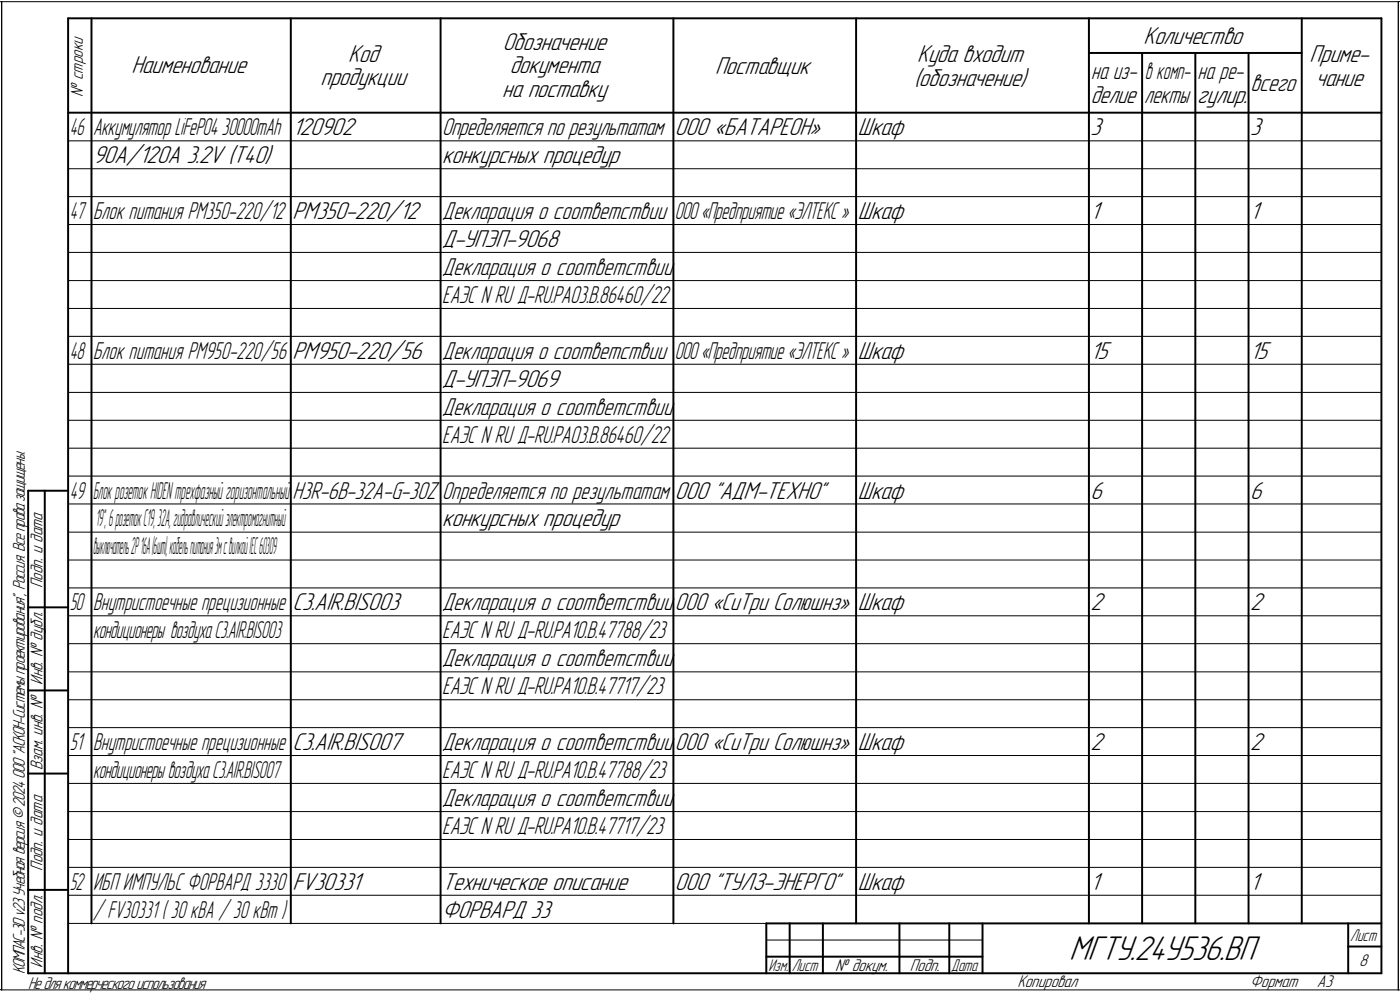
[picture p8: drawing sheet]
<svg xmlns="http://www.w3.org/2000/svg" width="421mm" height="298mm" viewBox="0 0 421 298" stroke-linecap="round" stroke-linejoin="round" font-family="sans-serif">
<defs><g id="words">
<text font-size="10.9" x="321.5" y="288.5">МГТУ.24У536.ВП</text>
<g font-size="7.8">
<text x="151.2" y="14.9">Обозначение</text>
<text x="343.9" y="13.2">Количество</text>
<text x="39.5" y="22.1">Наименование</text>
<text x="104.7" y="18.5">Код</text>
<text x="153.3" y="22.1">документа</text>
<text x="215.1" y="22.2">Поставщик</text>
<text x="275.8" y="18.7">Куда входит</text>
<text x="393.9" y="18.7">Приме-</text>
<text x="96.4" y="25.7">продукции</text>
<text x="151" y="29.2">на поставку</text>
<text x="274.9" y="25.8">(обозначение)</text>
<text x="395.6" y="25.8">чание</text>
<text x="360.1" y="31">гулир.</text>
<text x="88" y="40.6">120902</text>
<text x="203" y="40.6">ООО «БАТАРЕОН»</text>
<text x="258" y="40.6">Шкаф</text>
<text x="328" y="40.6">3</text>
<text x="376" y="40.6">3</text>
<text x="28" y="49">90A/120A 3.2V (T40)</text>
<text x="133" y="49">конкурсных процедур</text>
<text x="88" y="65.8">PM350-220/12</text>
<text x="258" y="65.8">Шкаф</text>
<text x="328" y="65.8">1</text>
<text x="376" y="65.8">1</text>
<text x="133" y="74.2">Д-УПЭП-9068</text>
<text x="88" y="107.8">PM950-220/56</text>
<text x="258" y="107.8">Шкаф</text>
<text x="328" y="107.8">15</text>
<text x="376" y="107.8">15</text>
<text x="133" y="116.2">Д-УПЭП-9069</text>
<text x="203" y="149.8">ООО &quot;АДМ-ТЕХНО&quot;</text>
<text x="258" y="149.8">Шкаф</text>
<text x="328" y="149.8">6</text>
<text x="376" y="149.8">6</text>
<text x="133" y="158.2">конкурсных процедур</text>
<text x="88" y="183.4">C3.AIR.BIS003</text>
<text x="258" y="183.4">Шкаф</text>
<text x="328" y="183.4">2</text>
<text x="376" y="183.4">2</text>
<text x="88" y="225.4">C3.AIR.BIS007</text>
<text x="258" y="225.4">Шкаф</text>
<text x="328" y="225.4">2</text>
<text x="376" y="225.4">2</text>
<text x="88" y="267.4">FV30331</text>
<text x="133" y="267.4">Техническое описание</text>
<text x="203" y="267.4">ООО &quot;ТУЛЗ-ЭНЕРГО&quot;</text>
<text x="258" y="267.4">Шкаф</text>
<text x="328" y="267.4">1</text>
<text x="376" y="267.4">1</text>
<text x="133" y="275.8">ФОРВАРД 33</text>
</g>
<g font-size="7.7">
<text x="376" y="27.4">всего</text>
<text x="328" y="31">делие</text>
<text x="344.1" y="31">лекты</text>
<text x="133" y="40.6">Определяется по результатам</text>
<text x="133" y="65.8">Декларация о соответствии</text>
<text x="133" y="82.6">Декларация о соответствии</text>
<text x="133" y="107.8">Декларация о соответствии</text>
<text x="133" y="124.6">Декларация о соответствии</text>
<text x="88" y="149.8">H3R-6B-32A-G-30Z</text>
<text x="133" y="183.4">Декларация о соответствии</text>
<text x="203" y="183.4">ООО «СиТри Солюшнз»</text>
<text x="133" y="200.2">Декларация о соответствии</text>
<text x="133" y="225.4">Декларация о соответствии</text>
<text x="203" y="225.4">ООО «СиТри Солюшнз»</text>
<text x="133" y="242.2">Декларация о соответствии</text>
</g>
<g font-size="7.6">
<text x="328.2" y="23.9">на из-</text>
<text x="360.2" y="23.9">на ре-</text>
<text x="28" y="65.8">Блок питания PM350-220/12</text>
<text x="203" y="65.8">ООО «Предприятие «ЭЛТЕКС »</text>
<text x="133" y="91">ЕАЭС N RU Д-RU.PA03.B.86460/22</text>
<text x="28" y="107.8">Блок питания PM950-220/56</text>
<text x="203" y="107.8">ООО «Предприятие «ЭЛТЕКС »</text>
<text x="133" y="133">ЕАЭС N RU Д-RU.PA03.B.86460/22</text>
<text x="133" y="149.8">Определяется по результатам</text>
<text x="28" y="183.4">Внутристоечные прецизионные</text>
<text x="133" y="191.8">ЕАЭС N RU Д-RU.РА10.В.47788/23</text>
<text x="133" y="208.6">ЕАЭС N RU Д-RU.РА10.В.47717/23</text>
<text x="28" y="225.4">Внутристоечные прецизионные</text>
<text x="133" y="233.8">ЕАЭС N RU Д-RU.РА10.В.47788/23</text>
<text x="133" y="250.6">ЕАЭС N RU Д-RU.РА10.В.47717/23</text>
<text x="28" y="267.4">ИБП ИМПУЛЬС ФОРВАРД 3330</text>
</g>
<g font-size="7.5">
<text x="344.3" y="23.9">в комп-</text>
<text x="21" y="40.6">46</text>
<text x="28" y="40.6">Аккумулятор LiFePO4</text>
<text x="66.6" y="40.6">30000mAh</text>
<text x="21" y="65.8">47</text>
<text x="21" y="107.8">48</text>
<text x="21" y="149.8">49</text>
<text x="21" y="183.4">50</text>
<text x="28" y="191.8">кондиционеры воздухаC3.AIR.BIS003</text>
<text x="21" y="225.4">51</text>
<text x="28" y="233.8">кондиционерывоздухаC3.AIR.BIS007</text>
<text x="21" y="267.4">52</text>
<text x="28" y="275.8">/ FV30331 ( 30 кВА / 30 кВт )</text>
</g>
<g font-size="7.4">
<text x="28" y="149.8">Б</text>
<text x="29.5" y="149.8">локрозетокHIDENтрехфазныйгоризонтальный</text>
<text x="28.8" y="158.2">1</text>
<text x="29.6" y="158.2">9&quot;,6розетокC19,32A,гидравлическийэлектромагнитный</text>
<text x="28" y="166.6">в</text>
<text x="28.9" y="166.6">ыключатель2P16A(6шт),кабельпитания3мсвилкойIEC60309</text>
</g>
<g font-size="5.4">
<text x="24.9" y="29.1" transform="rotate(-90 24.9 29.1)">№ строки</text>
<text x="12.8" y="176.7" transform="rotate(-90 12.8 176.7)">Подп. и дата</text>
<text x="12.8" y="205.8" transform="rotate(-90 12.8 205.8)">Инв. № дубл.</text>
<text x="12.8" y="231.6" transform="rotate(-90 12.8 231.6)">Взам. инв. №</text>
<text x="12.8" y="261.7" transform="rotate(-90 12.8 261.7)">Подп. и дата</text>
<text x="7.5" y="292.8" transform="rotate(-90 7.5 292.8)">КОМПАС-3Dv23Учебнаяверсия©2024ООО&quot;АСКОН-Системыпроектирования&quot;, Россия. Всеправазащищены.</text>
<text x="12.8" y="290.8" transform="rotate(-90 12.8 290.8)">Инв. № подл.</text>
<text x="251.2" y="291.8">№ докум.</text>
<text x="273.6" y="291.8">Подп.</text>
<text x="408.8" y="290.3">8</text>
<text x="8.5" y="297.1">Недлякоммерческогоиспользования</text>
<text x="306" y="296.8">Копировал</text>
<text x="376" y="296.8">Формат</text>
<text x="396" y="296.8">A3</text>
</g>
<g font-size="5.3">
<text x="406.1" y="282.8">Лист</text>
<text x="231.1" y="291.8">Изм.</text>
<text x="238.1" y="291.8">Лист</text>
<text x="286.1" y="291.8">Дата</text>
</g>
</g></defs>
<g fill="none" stroke="#000" stroke-width=".3">
<path d="M0 .5h.5zM.5 .5v297zM.5 .5h420zM420.5 .5v297zM420.5 .5l.5-.1zM20.5 42.3h395zM20.5 50.7h395zM20.5 59.1h395zM20.5 67.5h395zM20.5 75.9h395zM20.5 84.3h395zM20.5 92.7h395z"/>
<path d="M20.5 101.1h395zM20.5 109.5h395zM20.5 117.9h395zM20.5 126.3h395zM20.5 134.7h395zM20.5 143.1h395zM20.5 151.5h395zM20.5 159.9h395zM20.5 168.3h395zM20.5 176.7h395zM20.5 185.1h395zM20.5 193.5h395z"/>
<path d="M20.5 201.9h395zM20.5 210.3h395zM20.5 218.7h395zM20.5 227.1h395zM20.5 235.5h395zM20.5 243.9h395zM20.5 252.3h395zM20.5 260.7h395zM20.5 269.1h395zM20.5 277.5h395zM0 297.4l.5 .1zM.5 297.5h420z"/>
<path d="M230.5 282.5h65zM420.5 297.5h.5z"/>
</g>
<g fill="none" stroke="#000" stroke-width=".59">
<path d="M20.5 5.5v287zM20.5 5.5h395zM27.5 5.5v272zM87.5 5.5v272zM132.5 5.5v272zM202.5 5.5v272zM257.5 5.5v272zM327.5 15.9h64zM327.5 5.5v272zM343.5 15.9v261.6zM359.5 15.9v261.6zM375.5 15.9v261.6z"/>
<path d="M391.5 5.5v272zM415.5 5.5v287zM20.5 33.9h395zM8.5 147.5v145zM8.5 147.5h12zM13.5 147.5v145zM8.5 182.5h12zM8.5 207.5h12zM8.5 232.5h12zM8.5 267.5h12zM230.5 277.5h185zM230.5 277.5v15z"/>
<path d="M237.5 277.5v15zM247.5 277.5v15zM270.5 277.5v15zM285.5 277.5v15zM295.5 277.5v15zM405.5 277.5v15zM8.5 292.5h12zM20.5 292.5h395zM230.5 287.5h7zM237.5 287.5h10zM247.5 287.5h23zM270.5 287.5h15z"/>
<path d="M285.5 287.5h10zM405.5 284.5h10z"/>
</g>
<use href="#words"/>
</svg>
